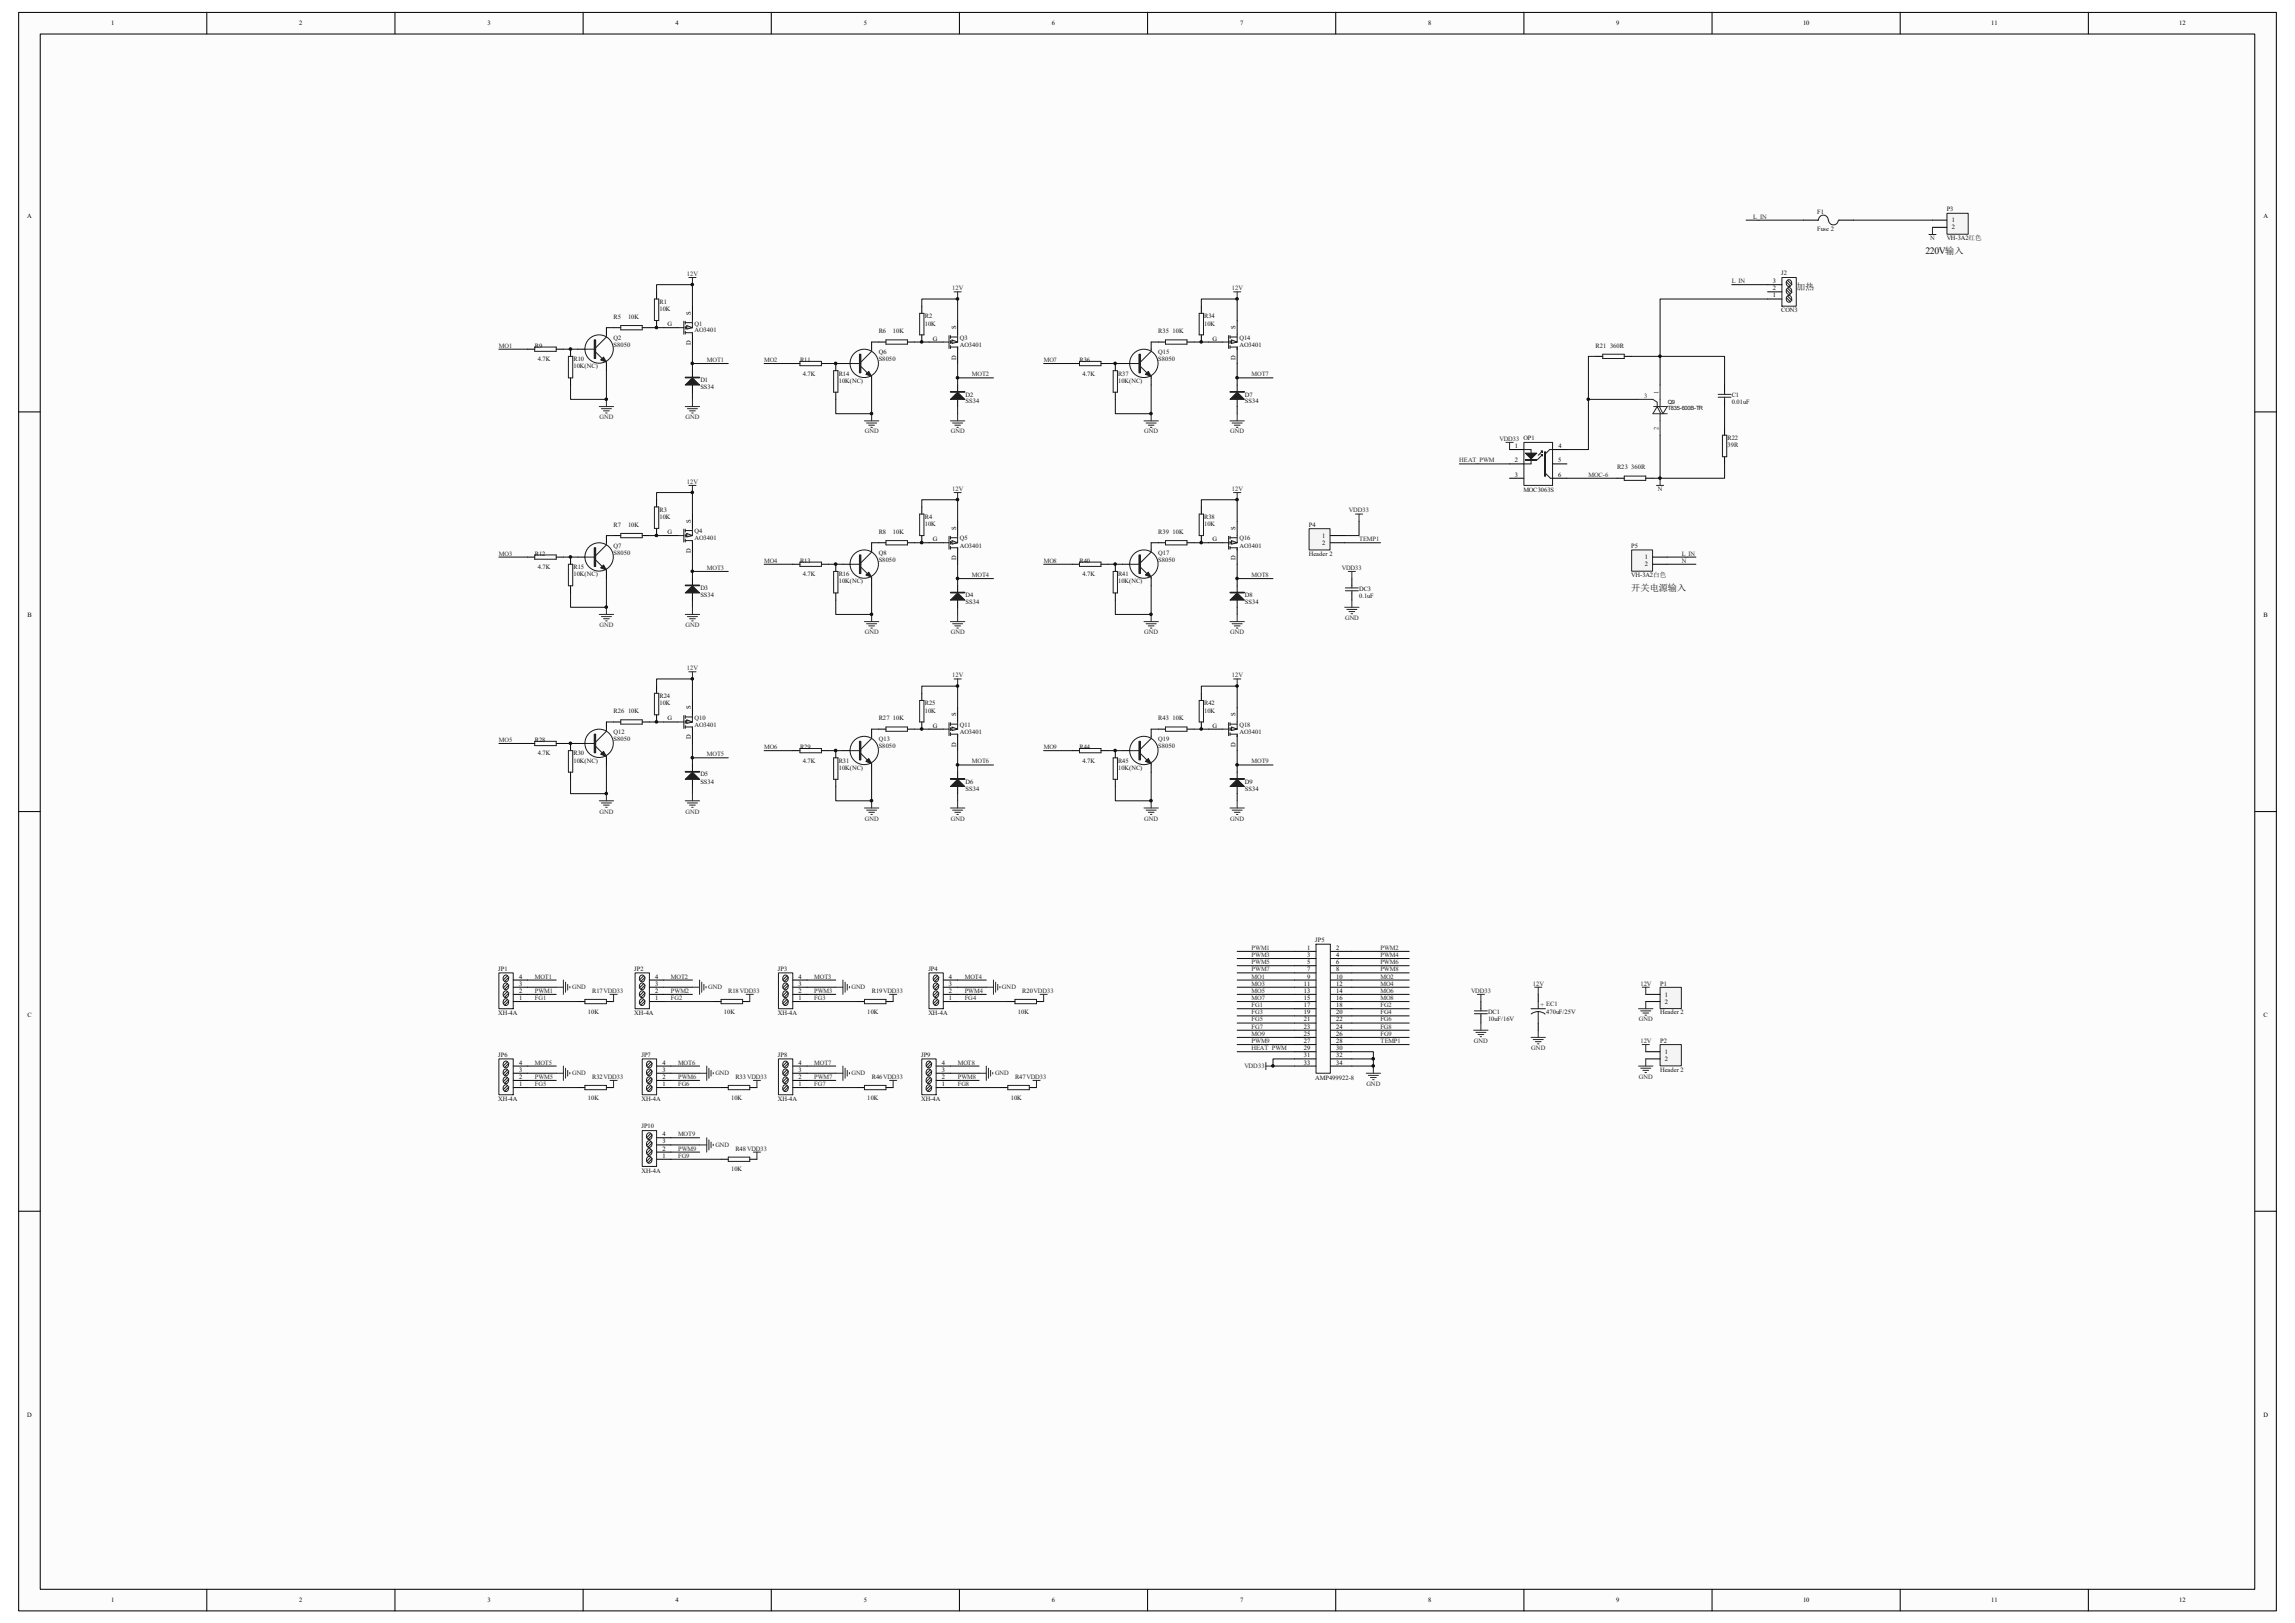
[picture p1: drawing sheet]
<svg xmlns="http://www.w3.org/2000/svg" width="297mm" height="210mm" viewBox="0 0 297 210" stroke-linecap="round" stroke-linejoin="round" font-family="sans-serif">
<defs><g id="words">
<text font-size="1.3" fill="#0e0e0e" x="249.2" y="32.8">220V输入</text>
<g font-size="1.2" fill="#0e0e0e">
<text x="232.5" y="37.5">加热</text>
<text x="211.1" y="76.4">开关电源输入</text>
</g>
<g font-size=".8">
<text x="14.4" y="3.2">1</text>
<text x="38.7" y="3.2">2</text>
<text x="63.1" y="3.2">3</text>
<text x="87.4" y="3.2">4</text>
<text x="111.8" y="3.2">5</text>
<text x="136.1" y="3.2">6</text>
<text x="160.5" y="3.2">7</text>
<text x="184.8" y="3.2">8</text>
<text x="209.2" y="3.2">9</text>
<text x="233.3" y="3.2">10</text>
<text x="257.7" y="3.2">11</text>
<text x="282" y="3.2">12</text>
<text x="3.5" y="28.2">A</text>
<text x="252.6" y="28.7">1</text>
<text x="252.6" y="29.7">2</text>
<text x="292.9" y="28.2">A</text>
<text x="89.4" y="40.7" transform="rotate(-90 89.4 40.7)">S</text>
<text x="229.4" y="38.5">1</text>
<text x="229.4" y="37.5">2</text>
<text x="229.4" y="36.6">3</text>
<text x="86.4" y="42.2">G</text>
<text x="89.4" y="44.7" transform="rotate(-90 89.4 44.7)">D</text>
<text x="120.7" y="44.1">G</text>
<text x="123.7" y="46.5" transform="rotate(-90 123.7 46.5)">D</text>
<text x="123.7" y="42.6" transform="rotate(-90 123.7 42.6)">S</text>
<text x="156.9" y="44.1">G</text>
<text x="159.9" y="46.5" transform="rotate(-90 159.9 46.5)">D</text>
<text x="159.9" y="42.6" transform="rotate(-90 159.9 42.6)">S</text>
<text x="196" y="58">1</text>
<text x="196" y="59.8">2</text>
<text x="201.6" y="59.8">5</text>
<text x="201.7" y="58">4</text>
<text x="196" y="61.7">3</text>
<text x="201.6" y="61.7">6</text>
<text x="86.4" y="69.1">G</text>
<text x="89.4" y="71.6" transform="rotate(-90 89.4 71.6)">D</text>
<text x="89.4" y="67.6" transform="rotate(-90 89.4 67.6)">S</text>
<text x="120.7" y="70">G</text>
<text x="123.7" y="68.6" transform="rotate(-90 123.7 68.6)">S</text>
<text x="156.9" y="70">G</text>
<text x="159.9" y="68.6" transform="rotate(-90 159.9 68.6)">S</text>
<text x="171.1" y="69.6">1</text>
<text x="171.1" y="70.5">2</text>
<text x="123.7" y="72.5" transform="rotate(-90 123.7 72.5)">D</text>
<text x="159.9" y="72.5" transform="rotate(-90 159.9 72.5)">D</text>
<text x="212.9" y="72.3">1</text>
<text x="212.9" y="73.3">2</text>
<text x="3.6" y="79.9">B</text>
<text x="292.9" y="79.9">B</text>
<text x="86.4" y="93.2">G</text>
<text x="89.4" y="95.7" transform="rotate(-90 89.4 95.7)">D</text>
<text x="89.4" y="91.7" transform="rotate(-90 89.4 91.7)">S</text>
<text x="120.7" y="94.1">G</text>
<text x="123.7" y="92.7" transform="rotate(-90 123.7 92.7)">S</text>
<text x="156.9" y="94.1">G</text>
<text x="159.9" y="92.7" transform="rotate(-90 159.9 92.7)">S</text>
<text x="123.7" y="96.6" transform="rotate(-90 123.7 96.6)">D</text>
<text x="159.9" y="96.6" transform="rotate(-90 159.9 96.6)">D</text>
<text x="169.2" y="122.9">1</text>
<text x="169.2" y="123.8">3</text>
<text x="169.2" y="124.8">5</text>
<text x="169.2" y="125.7">7</text>
<text x="172.9" y="122.9">2</text>
<text x="172.9" y="123.8">4</text>
<text x="172.9" y="124.8">6</text>
<text x="172.9" y="125.7">8</text>
<text x="3.6" y="131.6">C</text>
<text x="67.2" y="129.4">1</text>
<text x="67.2" y="128.5">2</text>
<text x="67.2" y="127.6">3</text>
<text x="67.2" y="126.6">4</text>
<text x="84.8" y="129.4">1</text>
<text x="84.8" y="128.5">2</text>
<text x="84.8" y="127.6">3</text>
<text x="84.8" y="126.6">4</text>
<text x="103.3" y="129.4">1</text>
<text x="103.3" y="128.5">2</text>
<text x="103.3" y="127.6">3</text>
<text x="103.3" y="126.6">4</text>
<text x="122.8" y="129.4">1</text>
<text x="122.8" y="128.5">2</text>
<text x="122.8" y="127.6">3</text>
<text x="122.8" y="126.6">4</text>
<text x="168.7" y="127.6">11</text>
<text x="168.7" y="128.5">13</text>
<text x="168.7" y="129.4">15</text>
<text x="168.7" y="130.3">17</text>
<text x="168.7" y="131.2">19</text>
<text x="169.2" y="126.6">9</text>
<text x="172.9" y="126.6">10</text>
<text x="172.9" y="127.6">12</text>
<text x="172.9" y="128.5">14</text>
<text x="172.9" y="129.4">16</text>
<text x="172.9" y="130.3">18</text>
<text x="172.9" y="131.2">20</text>
<text x="215.5" y="128.9">1</text>
<text x="215.5" y="129.9">2</text>
<text x="292.9" y="131.6">C</text>
<text x="67.2" y="137.8">4</text>
<text x="85.7" y="137.8">4</text>
<text x="103.3" y="137.8">4</text>
<text x="121.9" y="137.8">4</text>
<text x="168.7" y="132.2">21</text>
<text x="168.7" y="133.1">23</text>
<text x="168.7" y="134">25</text>
<text x="168.7" y="135">27</text>
<text x="168.7" y="135.9">29</text>
<text x="168.7" y="136.8">31</text>
<text x="168.7" y="137.8">33</text>
<text x="172.9" y="132.2">22</text>
<text x="172.9" y="133.1">24</text>
<text x="172.9" y="134">26</text>
<text x="172.9" y="135">28</text>
<text x="172.9" y="135.9">30</text>
<text x="172.9" y="136.8">32</text>
<text x="172.9" y="137.8">34</text>
<text x="215.5" y="136.4">1</text>
<text x="215.5" y="137.3">2</text>
<text x="67.2" y="140.5">1</text>
<text x="67.2" y="139.6">2</text>
<text x="67.2" y="138.7">3</text>
<text x="85.7" y="140.5">1</text>
<text x="85.7" y="139.6">2</text>
<text x="85.7" y="138.7">3</text>
<text x="103.3" y="140.5">1</text>
<text x="103.3" y="139.6">2</text>
<text x="103.3" y="138.7">3</text>
<text x="121.9" y="140.5">1</text>
<text x="121.9" y="139.6">2</text>
<text x="121.9" y="138.7">3</text>
<text x="85.7" y="149.8">1</text>
<text x="85.7" y="148.9">2</text>
<text x="85.7" y="148">3</text>
<text x="85.7" y="147">4</text>
<text x="3.5" y="183.3">D</text>
<text x="292.9" y="183.3">D</text>
<text x="14.4" y="207.3">1</text>
<text x="38.7" y="207.3">2</text>
<text x="63.1" y="207.3">3</text>
<text x="87.4" y="207.3">4</text>
<text x="111.8" y="207.3">5</text>
<text x="136.1" y="207.3">6</text>
<text x="160.5" y="207.3">7</text>
<text x="184.8" y="207.3">8</text>
<text x="209.2" y="207.3">9</text>
<text x="233.3" y="207.3">10</text>
<text x="257.7" y="207.3">11</text>
<text x="282" y="207.3">12</text>
</g>
<g font-size=".8" fill="#262626">
<text x="226.9" y="28.3">L_IN</text>
<text x="88.9" y="35.7">12V</text>
<text x="249.8" y="31.1">N</text>
<text x="123.2" y="37.5">12V</text>
<text x="159.4" y="37.5">12V</text>
<text x="224.1" y="36.6">L_IN</text>
<text x="64.6" y="45">MO1</text>
<text x="91.5" y="46.8">MOT1</text>
<text x="98.9" y="46.8">MO2</text>
<text x="135.1" y="46.8">MO7</text>
<text x="125.8" y="48.7">MOT2</text>
<text x="162" y="48.7">MOT7</text>
<text x="77.6" y="54.3">GND</text>
<text x="88.7" y="54.3">GND</text>
<text x="111.9" y="56.1">GND</text>
<text x="123.1" y="56.1">GND</text>
<text x="148.1" y="56.1">GND</text>
<text x="159.2" y="56.1">GND</text>
<text x="188.8" y="59.8">HEAT_PWM</text>
<text x="194.1" y="57">VDD33 OP1</text>
<text x="88.9" y="62.6">12V</text>
<text x="123.2" y="63.5">12V</text>
<text x="159.4" y="63.5">12V</text>
<text x="205.6" y="61.7">MOC-6</text>
<text x="214.5" y="63.5">N</text>
<text x="64.6" y="71.9">MO3</text>
<text x="174.6" y="66.3">VDD33</text>
<text x="175.9" y="70">TEMP1</text>
<text x="217.6" y="71.9">L_IN</text>
<text x="91.5" y="73.7">MOT3</text>
<text x="98.9" y="72.8">MO4</text>
<text x="125.8" y="74.7">MOT4</text>
<text x="135.1" y="72.8">MO8</text>
<text x="162" y="74.7">MOT8</text>
<text x="173.7" y="73.7">VDD33</text>
<text x="217.6" y="72.8">N</text>
<text x="77.6" y="81.2">GND</text>
<text x="88.7" y="81.2">GND</text>
<text x="111.9" y="82.1">GND</text>
<text x="123.1" y="82.1">GND</text>
<text x="148.1" y="82.1">GND</text>
<text x="159.2" y="82.1">GND</text>
<text x="174.1" y="80.2">GND</text>
<text x="88.9" y="86.7">12V</text>
<text x="123.2" y="87.6">12V</text>
<text x="159.4" y="87.6">12V</text>
<text x="64.6" y="96">MO5</text>
<text x="91.5" y="97.9">MOT5</text>
<text x="98.9" y="96.9">MO6</text>
<text x="125.8" y="98.8">MOT6</text>
<text x="135.1" y="96.9">MO9</text>
<text x="162" y="98.8">MOT9</text>
<text x="77.6" y="105.3">GND</text>
<text x="88.7" y="105.3">GND</text>
<text x="111.9" y="106.2">GND</text>
<text x="123.1" y="106.2">GND</text>
<text x="148.1" y="106.2">GND</text>
<text x="159.2" y="106.2">GND</text>
<text x="162" y="122.9">PWM1</text>
<text x="162" y="123.8">PWM3</text>
<text x="162" y="124.8">PWM5</text>
<text x="162" y="125.7">PWM7</text>
<text x="178.6" y="122.9">PWM2</text>
<text x="178.6" y="123.8">PWM4</text>
<text x="178.6" y="124.8">PWM6</text>
<text x="178.6" y="125.7">PWM8</text>
<text x="69.2" y="126.6">MOT1</text>
<text x="69.2" y="128.5">PWM1</text>
<text x="69.2" y="129.4">FG1</text>
<text x="74" y="128">GND</text>
<text x="86.8" y="126.6">MOT2</text>
<text x="86.8" y="128.5">PWM2</text>
<text x="86.8" y="129.4">FG2</text>
<text x="91.7" y="128">GND</text>
<text x="105.4" y="126.6">MOT3</text>
<text x="105.4" y="128.5">PWM3</text>
<text x="105.4" y="129.4">FG3</text>
<text x="110.2" y="128">GND</text>
<text x="124.9" y="126.6">MOT4</text>
<text x="124.9" y="128.5">PWM4</text>
<text x="124.9" y="129.4">FG4</text>
<text x="129.7" y="128">GND</text>
<text x="162" y="126.6">MO1</text>
<text x="162" y="130.3">FG1</text>
<text x="162" y="127.6">MO3</text>
<text x="162" y="131.2">FG3</text>
<text x="162" y="128.5">MO5</text>
<text x="162" y="129.4">MO7</text>
<text x="178.6" y="128.5">MO6</text>
<text x="178.6" y="129.4">MO8</text>
<text x="178.6" y="126.6">MO2</text>
<text x="178.6" y="130.3">FG2</text>
<text x="178.6" y="127.6">MO4</text>
<text x="178.6" y="131.2">FG4</text>
<text x="190.4" y="128.5">VDD33</text>
<text x="198.4" y="127.6">12V</text>
<text x="212.3" y="127.6">12V</text>
<text x="69.2" y="137.8">MOT5</text>
<text x="87.8" y="137.8">MOT6</text>
<text x="105.4" y="137.8">MOT7</text>
<text x="124" y="137.8">MOT8</text>
<text x="162" y="135.9">HEAT_PWM</text>
<text x="162" y="132.2">FG5</text>
<text x="162" y="134">MO9</text>
<text x="162" y="135">PWM9</text>
<text x="162" y="133.1">FG7</text>
<text x="178.6" y="135">TEMP1</text>
<text x="178.6" y="134">FG9</text>
<text x="178.6" y="132.2">FG6</text>
<text x="178.6" y="133.1">FG8</text>
<text x="190.8" y="135">GND</text>
<text x="198.2" y="135.9">GND</text>
<text x="212.1" y="132.2">GND</text>
<text x="212.3" y="135">12V</text>
<text x="69.2" y="139.6">PWM5</text>
<text x="69.2" y="140.5">FG5</text>
<text x="74" y="139.1">GND</text>
<text x="87.8" y="139.6">PWM6</text>
<text x="87.8" y="140.5">FG6</text>
<text x="92.6" y="139.1">GND</text>
<text x="105.4" y="139.6">PWM7</text>
<text x="105.4" y="140.5">FG7</text>
<text x="110.2" y="139.1">GND</text>
<text x="124" y="139.6">PWM8</text>
<text x="124" y="140.5">FG8</text>
<text x="128.8" y="139.1">GND</text>
<text x="161.1" y="138.2">VDD33</text>
<text x="176.8" y="140.5">GND</text>
<text x="212.1" y="139.6">GND</text>
<text x="87.8" y="147">MOT9</text>
<text x="87.8" y="148.9">PWM9</text>
<text x="87.8" y="149.8">FG9</text>
<text x="92.6" y="148.4">GND</text>
</g>
<g font-size=".8" fill="#0e0e0e">
<text x="235.2" y="27.6">F1</text>
<text x="235.2" y="29.8">Fuse 2</text>
<text x="252" y="27.3">P3</text>
<text x="230.5" y="35.6">J2</text>
<text x="252" y="31.1">VH-3A2红色</text>
<text x="79.4" y="41.3">R5</text>
<text x="81.3" y="41.3">10K</text>
<text x="85.3" y="39.3">R1</text>
<text x="85.3" y="40.3">10K</text>
<text x="119.7" y="41.2">R2</text>
<text x="155.8" y="41.2">R34</text>
<text x="230.5" y="40.4">CON3</text>
<text x="69.2" y="45">R9</text>
<text x="69.6" y="46.7">4.7K</text>
<text x="74.2" y="46.7">R10</text>
<text x="74.2" y="47.7">10K(NC)</text>
<text x="79.4" y="43.9">Q2</text>
<text x="79.4" y="44.9">S8050</text>
<text x="89.9" y="42.1">Q1</text>
<text x="89.9" y="43">AO3401</text>
<text x="103.5" y="46.8">R11</text>
<text x="113.7" y="45.8">Q6</text>
<text x="113.7" y="46.7">S8050</text>
<text x="113.7" y="43.1">R6</text>
<text x="115.6" y="43.1">10K</text>
<text x="119.7" y="42.1">10K</text>
<text x="124.2" y="43.9">Q3</text>
<text x="124.2" y="44.9">AO3401</text>
<text x="139.7" y="46.8">R36</text>
<text x="149.9" y="45.8">Q15</text>
<text x="149.9" y="46.7">S8050</text>
<text x="149.9" y="43.1">R35 10K</text>
<text x="155.8" y="42.1">10K</text>
<text x="160.4" y="43.9">Q14</text>
<text x="160.4" y="44.9">AO3401</text>
<text x="206.5" y="45">R21 360R</text>
<text x="90.6" y="49.4">D1</text>
<text x="90.6" y="50.4">SS34</text>
<text x="103.9" y="48.6">4.7K</text>
<text x="108.5" y="48.6">R14</text>
<text x="108.5" y="49.5">10K(NC)</text>
<text x="125" y="51.3">D2</text>
<text x="125" y="52.2">SS34</text>
<text x="140.1" y="48.6">4.7K</text>
<text x="144.7" y="48.6">R37</text>
<text x="144.7" y="49.5">10K(NC)</text>
<text x="161.1" y="51.3">D7</text>
<text x="161.1" y="52.2">SS34</text>
<text x="224.1" y="51.4">C1</text>
<text x="224.1" y="52.3">0.01uF</text>
<text x="223.6" y="56.9">R22</text>
<text x="223.6" y="57.9">39R</text>
<text x="197.1" y="63.6">MOC3063S</text>
<text x="209.3" y="60.7">R23 360R</text>
<text x="69.2" y="71.9">R12</text>
<text x="79.4" y="70.9">Q7</text>
<text x="79.4" y="71.8">S8050</text>
<text x="79.4" y="68.2">R7</text>
<text x="81.3" y="68.2">10K</text>
<text x="85.3" y="66.2">R3</text>
<text x="85.3" y="67.1">10K</text>
<text x="89.9" y="69">Q4</text>
<text x="89.9" y="69.9">AO3401</text>
<text x="113.7" y="71.8">Q8</text>
<text x="113.7" y="69.1">R8</text>
<text x="115.6" y="69.1">10K</text>
<text x="119.7" y="67.1">R4</text>
<text x="119.7" y="68.1">10K</text>
<text x="124.2" y="69.9">Q5</text>
<text x="124.2" y="70.9">AO3401</text>
<text x="149.9" y="71.8">Q17</text>
<text x="149.9" y="69.1">R39 10K</text>
<text x="155.8" y="67.1">R38</text>
<text x="155.8" y="68.1">10K</text>
<text x="160.4" y="69.9">Q16</text>
<text x="160.4" y="70.9">AO3401</text>
<text x="169.4" y="68.2">P4</text>
<text x="169.4" y="71.9">Header 2</text>
<text x="211.1" y="71">P5</text>
<text x="69.6" y="73.7">4.7K</text>
<text x="74.2" y="73.7">R15</text>
<text x="74.2" y="74.6">10K(NC)</text>
<text x="90.6" y="76.3">D3</text>
<text x="90.6" y="77.3">SS34</text>
<text x="103.5" y="72.8">R13</text>
<text x="103.9" y="74.6">4.7K</text>
<text x="108.5" y="74.6">R16</text>
<text x="108.5" y="75.5">10K(NC)</text>
<text x="113.7" y="72.7">S8050</text>
<text x="125" y="77.3">D4</text>
<text x="139.7" y="72.8">R40</text>
<text x="140.1" y="74.6">4.7K</text>
<text x="144.7" y="74.6">R41</text>
<text x="144.7" y="75.5">10K(NC)</text>
<text x="149.9" y="72.7">S8050</text>
<text x="161.1" y="77.3">D8</text>
<text x="175.9" y="76.4">DC3</text>
<text x="175.9" y="77.3">0.1uF</text>
<text x="211.1" y="74.7">VH-3A2白色</text>
<text x="125" y="78.2">SS34</text>
<text x="161.1" y="78.2">SS34</text>
<text x="79.4" y="95">Q12</text>
<text x="79.4" y="95.9">S8050</text>
<text x="79.4" y="92.3">R26 10K</text>
<text x="85.3" y="90.3">R24</text>
<text x="85.3" y="91.3">10K</text>
<text x="89.9" y="93.1">Q10</text>
<text x="89.9" y="94.1">AO3401</text>
<text x="113.7" y="95.9">Q13</text>
<text x="113.7" y="93.2">R27 10K</text>
<text x="119.7" y="91.3">R25</text>
<text x="119.7" y="92.2">10K</text>
<text x="124.2" y="94.1">Q11</text>
<text x="124.2" y="95">AO3401</text>
<text x="149.9" y="95.9">Q19</text>
<text x="149.9" y="93.2">R43 10K</text>
<text x="155.8" y="91.3">R42</text>
<text x="155.8" y="92.2">10K</text>
<text x="160.4" y="94.1">Q18</text>
<text x="160.4" y="95">AO3401</text>
<text x="69.2" y="96">R28</text>
<text x="69.6" y="97.7">4.7K</text>
<text x="74.2" y="97.7">R30</text>
<text x="74.2" y="98.7">10K(NC)</text>
<text x="90.6" y="100.5">D5</text>
<text x="90.6" y="101.4">SS34</text>
<text x="103.5" y="96.9">R29</text>
<text x="103.9" y="98.7">4.7K</text>
<text x="108.5" y="98.7">R31</text>
<text x="108.5" y="99.6">10K(NC)</text>
<text x="113.7" y="96.8">S8050</text>
<text x="125" y="101.4">D6</text>
<text x="139.7" y="96.9">R44</text>
<text x="140.1" y="98.7">4.7K</text>
<text x="144.7" y="98.7">R45</text>
<text x="144.7" y="99.6">10K(NC)</text>
<text x="149.9" y="96.8">S8050</text>
<text x="161.1" y="101.4">D9</text>
<text x="125" y="102.3">SS34</text>
<text x="161.1" y="102.3">SS34</text>
<text x="64.5" y="125.6">JP1</text>
<text x="82.1" y="125.6">JP2</text>
<text x="100.7" y="125.6">JP3</text>
<text x="120.1" y="125.6">JP4</text>
<text x="170.2" y="121.9">JP5</text>
<text x="64.5" y="131.4">XH-4A</text>
<text x="76.1" y="131.1">10K</text>
<text x="76.6" y="128.5">R17VDD33</text>
<text x="82.1" y="131.4">XH-4A</text>
<text x="93.7" y="131.1">10K</text>
<text x="94.2" y="128.5">R18VDD33</text>
<text x="100.7" y="131.4">XH-4A</text>
<text x="112.2" y="131.1">10K</text>
<text x="112.8" y="128.5">R19VDD33</text>
<text x="120.1" y="131.4">XH-4A</text>
<text x="131.7" y="131.1">10K</text>
<text x="132.3" y="128.5">R20VDD33</text>
<text x="192.6" y="131.1">DC1</text>
<text x="199.3" y="130.3">+ EC1</text>
<text x="200.1" y="131.1">470uF/25V</text>
<text x="214.8" y="127.6">P1</text>
<text x="214.8" y="131.2">Header 2</text>
<text x="64.5" y="136.7">JP6</text>
<text x="83" y="136.7">JP7</text>
<text x="100.7" y="136.7">JP8</text>
<text x="119.2" y="136.7">JP9</text>
<text x="192.6" y="132.1">10uF/16V</text>
<text x="214.8" y="135">P2</text>
<text x="64.5" y="142.5">XH-4A</text>
<text x="76.1" y="142.3">10K</text>
<text x="76.6" y="139.6">R32VDD33</text>
<text x="83" y="142.5">XH-4A</text>
<text x="94.6" y="142.3">10K</text>
<text x="95.2" y="139.6">R33VDD33</text>
<text x="100.7" y="142.5">XH-4A</text>
<text x="112.2" y="142.3">10K</text>
<text x="112.8" y="139.6">R46VDD33</text>
<text x="119.2" y="142.5">XH-4A</text>
<text x="130.8" y="142.3">10K</text>
<text x="131.4" y="139.6">R47VDD33</text>
<text x="170.2" y="139.7">AMP499922-8</text>
<text x="214.8" y="138.7">Header 2</text>
<text x="83" y="146">JP10</text>
<text x="95.2" y="148.9">R48VDD33</text>
<text x="83" y="151.8">XH-4A</text>
<text x="94.6" y="151.6">10K</text>
</g>
<g font-size=".8" fill="#292929">
<text x="212.8" y="51.5">3</text>
<text x="214.6" y="50.9" transform="rotate(-90 214.6 50.9)">1</text>
<text x="214.6" y="55.6" transform="rotate(-90 214.6 55.6)">2</text>
</g>
<g font-size=".7" fill="#0e0e0e">
<text x="215.9" y="52.2">Q9</text>
<text x="215.9" y="53.1">T835-600B-TR</text>
</g>
</g></defs>
<path d="M2.5 1.7h292.1v206.7h-292.1z" fill="#fcfcfc"/>
<path d="M2.4 1.6h292.2v206.8h-292.2z" fill="none" stroke="#000" stroke-width=".13"/>
<path d="M5.2 4.4h286.6v201.3h-286.6z" fill="#fcfcfc"/>
<g fill="none" stroke="#000" stroke-width=".13">
<path d="M5.2 4.4h286.6v201.3h-286.6zM26.8 1.6v2.8M51.1 1.6v2.8M75.5 1.6v2.8M99.8 1.6v2.8M124.2 1.6v2.8M148.5 1.6v2.8M172.9 1.6v2.8M197.2 1.6v2.8M221.6 1.6v2.8M245.9 1.6v2.8M270.3 1.6v2.8"/>
<path d="M85 37.8v.9M89.6 39.6v1.9M2.4 53.3h2.8M68.3 45.2h.9M72 45.2h.9M73.8 45.2v.9M73.8 48.9v.9M74.8 45.2h.9M78.5 42.4v.9M78.5 47v1M85 41.5v.9M85.9 42.4h1.9"/>
<path d="M89.6 43.3v1.9M89.6 48v.9M89.6 49.8v1M291.8 53.3h2.8M2.4 105h2.8M291.8 105h2.8M2.4 156.7h2.8M291.8 156.7h2.8M26.8 205.7v2.7M51.1 205.7v2.7M75.5 205.7v2.7M99.8 205.7v2.7"/>
<path d="M124.2 205.7v2.7M148.5 205.7v2.7M172.9 205.7v2.7M197.2 205.7v2.7M221.6 205.7v2.7M245.9 205.7v2.7M270.3 205.7v2.7"/>
</g>
<path d="M89.1 35.9h1M89.6 35.9v.9" fill="none" stroke="#262626" stroke-width=".13"/>
<g fill="none" stroke="#1c1c1c" stroke-width=".13">
<path d="M84.7 38.7h.6v2.8h-.6zM69.2 44.9h2.8v.6h-2.8zM73.6 46.1h.5v2.8h-.5zM75.7 45.2h1.4M77.1 45.6l.8 .8M78.5 43.3v.3l-1.4 1.4M78.5 46.9v.1M87.8 42.4h.7M88.5 41.6v1.6M88.7 43.1h.9v.2M88.7 41.8h.9M88.7 41.6v.3"/>
<path d="M88.7 42.2v.4M88.7 42.9v.3M89.6 41.5v.9h-.9"/>
<circle cx="77.5" cy="45.2" r="1.83"/>
</g>
<g fill="#1c1c1c" stroke="#1c1c1c" stroke-width=".13">
<path d="M77.7 46.6l.4-.4 .4 .7z"/>
<path d="M88.7 49.8l.9-.9 .9 .9z"/>
<path d="M76.9 44h.2v2.4h-.2z" fill-rule="evenodd"/>
<path d="M88.7 48.8h1.8v.1h-1.8z" fill-rule="evenodd"/>
</g>
<path d="M64.6 45.2h3.7M72.9 45.2h1.9" fill="none" stroke="#0e0e0e" stroke-width=".13"/>
<path d="M88.9 42.1l.7 .3-.7 .2z" fill="#c0c0c0" stroke="#1c1c1c" stroke-width=".13"/>
<g fill="none" stroke="#000" stroke-width=".13">
<path d="M119.3 39.6v.9M79.4 42.4h.9M83.1 42.4h.9M102.6 47h.9M106.3 47h.9M108.2 47v1M108.2 50.8v.9M109.1 47h.9M112.8 44.3v.9M112.8 48.9v.9M119.3 43.3v1M120.2 44.3h1.9"/>
<path d="M123.9 41.5v1.8M123.9 45.2v1.8M123.9 49.8v1M123.9 51.7v.9"/>
</g>
<g fill="none" stroke="#1c1c1c" stroke-width=".13">
<path d="M80.3 42.1h2.8v.6h-2.8zM103.5 46.8h2.8v.5h-2.8zM107.9 48h.5v2.8h-.5zM110 47h1.4M111.4 47.4l.8 .8M112.8 45.2v.3l-1.4 1.4M112.8 48.7v.2M119 40.5h.6v2.8h-.6zM122.1 44.3h.7M122.8 43.4v1.7M123 44.9h.9v.3M123 43.6h.9"/>
<path d="M123 43.4v.4M123 44.1v.3M123 44.7v.4M123.9 43.3v1h-.9"/>
<circle cx="111.8" cy="47" r="1.83"/>
</g>
<path d="M85 37.8v-1h4.6v2.8M78.5 48v3.7h-4.7v-1.9M78.5 42.4h.9M84 42.4h1.9M89.6 45.2v1.8h4.6M89.6 47v1M89.6 50.8v.9M98.9 47h3.7M107.2 47h1.9" fill="none" stroke="#0e0e0e" stroke-width=".13"/>
<path d="M123.5 37.8h.9M123.9 37.8v.9" fill="none" stroke="#262626" stroke-width=".13"/>
<g fill="#1c1c1c" stroke="#1c1c1c" stroke-width=".13">
<path d="M112.4 48.1l.4 .6-.7-.3z"/>
<path d="M123 51.7l.9-.9 1 .9z"/>
<path d="M111.2 45.8h.2v2.4h-.2z" fill-rule="evenodd"/>
<path d="M123 50.7h1.9v.1h-1.9z" fill-rule="evenodd"/>
</g>
<path d="M123.2 44l.7 .3-.7 .1z" fill="#c0c0c0" stroke="#1c1c1c" stroke-width=".13"/>
<g fill="none" stroke="#000" stroke-width=".13">
<path d="M113.7 44.3h1M117.4 44.3h1M68.3 72.1h.9M72 72.1h.9M73.8 72.1v.9M73.8 75.8v.9M74.8 72.1h.9M78.5 69.3v.9M78.5 73.9v1M85 64.7v.9M85 68.4v.9M85.9 69.3h1.9"/>
<path d="M89.6 66.5v1.9M89.6 70.2v1.9M89.6 74.9v.9M89.6 76.7v1"/>
</g>
<g fill="none" stroke="#1c1c1c" stroke-width=".13">
<path d="M114.7 44h2.7v.5h-2.7zM69.2 71.8h2.8v.6h-2.8zM73.6 73h.5v2.8h-.5zM75.7 72.1h1.4M77.1 72.5l.8 .8M78.5 70.2v.3l-1.4 1.4M78.5 73.8v.1M84.7 65.6h.6v2.8h-.6zM87.8 69.3h.7M88.5 68.5v1.6M88.7 70h.9v.2M88.7 68.7h.9"/>
<path d="M88.7 68.5v.3M88.7 69.1v.4M88.7 69.8v.3M89.6 68.4v.9h-.9"/>
<circle cx="77.5" cy="72.1" r="1.83"/>
</g>
<path d="M119.3 39.6v-.9h4.6v2.8M112.8 49.8v3.7h-4.6v-1.8M112.8 44.3h.9M118.4 44.3h1.8M123.9 47v1.9h4.7M123.9 48.9v.9M123.9 52.6v.9M64.6 72.1h3.7M72.9 72.1h1.9" fill="none" stroke="#0e0e0e" stroke-width=".13"/>
<path d="M89.1 62.8h1M89.6 62.8v.9" fill="none" stroke="#262626" stroke-width=".13"/>
<g fill="#1c1c1c" stroke="#1c1c1c" stroke-width=".13">
<path d="M78.1 73.1l.4 .7-.8-.3z"/>
<path d="M88.7 76.7l.9-.9 .9 .9z"/>
<path d="M76.9 70.9h.2v2.4h-.2z" fill-rule="evenodd"/>
<path d="M88.7 75.7h1.8v.1h-1.8z" fill-rule="evenodd"/>
</g>
<path d="M88.9 69l.7 .3-.7 .2z" fill="#c0c0c0" stroke="#1c1c1c" stroke-width=".13"/>
<g fill="none" stroke="#000" stroke-width=".13">
<path d="M79.4 69.3h.9M83.1 69.3h.9M102.6 73h.9M106.3 73h.9M108.2 73v.9M108.2 76.7v1M109.1 73h.9M112.8 70.2v1M112.8 74.9v.9M119.3 65.6v.9M119.3 69.3v.9M120.2 70.2h1.9"/>
<path d="M123.9 67.5v1.8M123.9 71.2v1.8M123.9 75.8v.9M123.9 77.7v.9"/>
</g>
<g fill="none" stroke="#1c1c1c" stroke-width=".13">
<path d="M80.3 69h2.8v.6h-2.8zM103.5 72.7h2.8v.6h-2.8zM107.9 73.9h.5v2.8h-.5zM110 73h1.4M111.4 73.4l.8 .8M112.8 71.2v.2l-1.4 1.4M112.8 74.7v.2M119 66.5h.6v2.8h-.6zM122.1 70.2h.7M122.8 69.4v1.7M123 69.6h.9M123 70.9h.9v.3"/>
<path d="M123 69.4v.4M123 70v.4M123 70.7v.4M123.9 69.3v.9h-.9"/>
<circle cx="111.8" cy="73" r="1.83"/>
</g>
<path d="M78.5 74.9v3.7h-4.7v-1.9M78.5 69.3h.9M84 69.3h1.9M85 64.7v-1h4.6v2.8M89.6 72.1v1.8h4.6M89.6 73.9v1M89.6 77.7v.9M98.9 73h3.7M107.2 73h1.9" fill="none" stroke="#0e0e0e" stroke-width=".13"/>
<path d="M123.5 63.7h.9M123.9 63.7v1" fill="none" stroke="#262626" stroke-width=".13"/>
<g fill="#1c1c1c" stroke="#1c1c1c" stroke-width=".13">
<path d="M112.1 74.4l.3-.4 .4 .7z"/>
<path d="M123 77.7l.9-1 1 1z"/>
<path d="M111.2 71.8h.2v2.4h-.2z" fill-rule="evenodd"/>
<path d="M123 76.6h1.9v.1h-1.9z" fill-rule="evenodd"/>
</g>
<path d="M123.2 70l.7 .2-.7 .2z" fill="#c0c0c0" stroke="#1c1c1c" stroke-width=".13"/>
<path d="M113.7 70.2h1M117.4 70.2h1M74.8 129.6h.9M78.5 129.6h.9M92.4 129.6h.9M96.1 129.6h.9M110.9 129.6h1M114.7 129.6h.9M130.4 129.6h1M134.1 129.6h1" fill="none" stroke="#000" stroke-width=".13"/>
<path d="M114.7 70h2.7v.5h-2.7zM75.7 129.3h2.8v.6h-2.8zM93.3 129.3h2.8v.6h-2.8zM111.9 129.3h2.8v.6h-2.8zM131.4 129.3h2.7v.6h-2.7z" fill="none" stroke="#1c1c1c" stroke-width=".13"/>
<g fill="none" stroke="#0e0e0e" stroke-width=".13">
<path d="M112.8 75.8v3.7h-4.6v-1.8M112.8 70.2h.9M118.4 70.2h1.8M119.3 65.6v-.9h4.6v2.8M123.9 73v1.9h4.7M123.9 74.9v.9M123.9 78.6v.9M68.3 126.8h3.7M68.3 127.7h3.7M68.3 128.7h3.7M68.3 129.6h6.5M85.9 126.8h3.7"/>
<path d="M85.9 127.7h3.7M85.9 128.7h3.7M85.9 129.6h6.5M104.5 126.8h3.7M104.5 127.7h3.7M104.5 128.7h3.7M104.5 129.6h6.4M123.9 126.8h3.7M123.9 127.7h3.7M123.9 128.7h3.7M123.9 129.6h6.5"/>
</g>
<g fill="none" stroke="#262626" stroke-width=".13">
<path d="M77.6 52.6h1.8M77.8 52.9h1.3M78.1 53.2h.8M78.4 53.4h.2M78.5 51.7v.9M88.7 52.6h1.8M89 52.9h1.3M89.2 53.2h.8M89.5 53.4h.2M89.6 51.7v.9M111.9 54.5h1.8M112.2 54.7h1.3"/>
<path d="M112.4 55h.8M112.7 55.3h.2M112.8 53.5v1M123 54.5h1.9M123.3 54.7h1.3M123.6 55h.7M123.8 55.3h.2M123.9 53.5v1M77.6 79.5h1.8M77.8 79.8h1.3M78.5 78.6v.9M88.7 79.5h1.8"/>
<path d="M89 79.8h1.3M89.6 78.6v.9M112.8 79.5v.9M123.9 79.5v.9M78.1 80.1h.8M78.4 80.3h.2M89.2 80.1h.8M89.5 80.3h.2M111.9 80.4h1.8M112.2 80.7h1.3M112.4 81h.8M112.7 81.3h.2"/>
<path d="M123 80.4h1.9M123.3 80.7h1.3M123.6 81h.7M123.8 81.3h.2M72 127.7h.9M72.9 126.8v1.9M73.2 127.1v1.3M73.5 127.4v.7M73.7 127.7v.1M78.9 128.7h1M79.4 128.7v.9M89.6 127.7h.9"/>
<path d="M90.5 126.8v1.9M90.8 127.1v1.3M91.1 127.4v.7M91.4 127.7v.1M96.6 128.7h.9M97 128.7v.9M108.2 127.7h.9M109.1 126.8v1.9M109.4 127.1v1.3M109.6 127.4v.7M109.9 127.7v.1M115.1 128.7h.9"/>
<path d="M115.6 128.7v.9M127.6 127.7h1M128.6 126.8v1.9M128.8 127.1v1.3M129.1 127.4v.7M129.4 127.7v.1M134.6 128.7h.9M135.1 128.7v.9"/>
</g>
<path d="M214.9 127.8h2.7v2.7h-2.7z" fill="#f5f5f5"/>
<path d="M212.1 130.5h1.8M212.3 130.8h1.3M212.5 127.7h.9M212.6 131.1h.8M212.9 131.4h.2M213 127.7v1M213 129.6v.9M214.8 127.8h2.8v2.7h-2.8z" fill="none" stroke="#262626" stroke-width=".13"/>
<path d="M213 128.7h1.8M213 129.6h1.8" fill="none" stroke="#000" stroke-width=".13"/>
<path d="M214.9 135.2h2.7v2.7h-2.7z" fill="#f5f5f5"/>
<g fill="none" stroke="#262626" stroke-width=".13">
<path d="M214.4 62.8h.9M214.8 61.9v.9M190.7 133.3h1.9M191 133.6h1.3M191.2 128.7h.9M191.3 133.9h.7M191.6 134.1h.1M191.7 128.7v.9M191.7 132.4v.9M198.1 134.2h1.9M198.4 134.5h1.3M198.6 127.7h.9"/>
<path d="M198.7 134.8h.7M199 135.1h.2M199.1 127.7v1M199.1 133.3v.9M212.1 137.9h1.8M212.3 138.2h1.3M212.5 135.2h.9M212.6 138.5h.8M212.9 138.8h.2M213 135.2v.9M213 137v.9M214.8 135.2h2.8v2.7h-2.8z"/>
</g>
<g fill="none" stroke="#000" stroke-width=".13">
<path d="M228.8 38.7h1.8M228.8 37.8h1.8M228.8 36.8h1.8M195.4 58.2h1.8M200.9 58.2h1.9M206.5 46.1h.9M210.2 46.1h.9M223.2 49.8v1M223.2 51.7v.9M223.2 55.4v.9M223.2 59.1v.9M195.4 60h1.8"/>
<path d="M195.4 61.9h1.8M200.9 60h1.9M200.9 61.9h1.9M209.3 61.9h.9M213 61.9h.9M191.7 129.6v.9M191.7 131.5v.9M199.1 128.7v.9M199.1 132.4v.9M213 136.1h1.8M213 137h1.8"/>
</g>
<g fill="none" stroke="#1c1c1c" stroke-width=".13">
<path d="M230.6 35.9h1.9v3.7h-1.9zM231.2 38.5l.5 .6M231.2 37.5l.5 .5M231.2 36.5l.5 .5M231.3 38.3a.4 .4 0 0 1 .6 .4 .4 .4 0 0 1-.6 .4 .5 .5 0 0 1 0-.8zM231.3 37.3a.4 .4 0 0 1 .6 .4 .4 .4 0 0 1-.6 .3 .5 .5 0 0 1 0-.7zM231.3 36.3a.4 .4 0 0 1 .6 .3 .4 .4 0 0 1-.6 .4 .5 .5 0 0 1 0-.7zM231.4 38.3l.5 .6M231.4 37.3l.5 .6M231.4 36.3l.5 .5M197.2 57.2h3.7v5.6h-3.7zM197.2 58.2h.9v1.8h-.9"/>
<path d="M199.5 58.9l-.5 .6M199.6 58.4l-.5 .5M200.9 58.2h-.3l-.6 .5M207.4 45.8h2.8v.6h-2.8zM222.4 51h1.6M222.4 51.4h1.6M222.9 56.3h.6v2.8h-.6zM223.2 50.8v.2M223.2 51.4v.3M200 61.2l.6 .7h.3M210.2 61.6h2.8v.6h-2.8zM190.8 131.2h1.7"/>
<path d="M190.8 130.8h1.7M191.7 130.5v.3M191.7 131.2v.3M198.1 130.5h1.9M199.1 130.9l.6 .1 .3 .2M199.1 130.9h-.4l-.5 .3M199.1 129.6v.9M199.1 130.9v1.5"/>
</g>
<g fill="#1c1c1c" stroke="#1c1c1c" stroke-width=".13">
<path d="M197.4 58.6h1.5l-.8 .8z"/>
<path d="M199.4 58.4h.2v.1z"/>
<path d="M199.4 58.8h.2v.2z"/>
<path d="M197.4 59.5h1.5v.1h-1.5z" fill-rule="evenodd"/>
<path d="M199.9 58.5h.1v1.3h-.1z" fill-rule="evenodd"/>
<path d="M199.9 59.4h.1v1.3h-.1z" fill-rule="evenodd"/>
<path d="M199.9 60.3h.1v1.3h-.1z" fill-rule="evenodd"/>
<path d="M199.9 60.3h.1v1.3h-.1z" fill-rule="evenodd"/>
</g>
<path d="M228.8 38.7h-14v7.4M205.6 51.7h6.5M206.5 46.1h-.9v12.1h-2.8M211.1 46.1h12.1v3.7M214.8 56.3v5.6h-.9M223.2 52.6v2.8M202.8 61.9h6.5M223.2 60v1.9h-8.4" fill="none" stroke="#0e0e0e" stroke-width=".13"/>
<path d="M212.1 51.7h1.8l.6 .4v.5M214 52.6h1.8l-.6 .9-.5-.9M214.8 49.8v2.8M214.8 53.5v2.8M214.9 53.5l-.4-.9-.6 .9h1.9" fill="none" stroke="#292929" stroke-width=".13"/>
<path d="M252 27.6h2.7v2.7h-2.7z" fill="#f5f5f5"/>
<path d="M249.6 30.3h1M250.1 29.4v.9M252 27.6h2.7v2.7h-2.7zM194.9 57.2h.9M195.4 57.2v1" fill="none" stroke="#262626" stroke-width=".13"/>
<path d="M233.4 28.5h1.8M238 28.5h1.9M250.1 28.5h1.8M250.1 29.4h1.8" fill="none" stroke="#000" stroke-width=".13"/>
<path d="M235.2 28.5h.1a.63 .63 0 0 1 .7-.7 .63 .63 0 0 1 .6 .7M236.6 28.5a.63 .63 0 0 0 .7 .6 .63 .63 0 0 0 .6-.6M237.9 28.5h.1" fill="none" stroke="#1c1c1c" stroke-width=".13"/>
<path d="M224.1 36.8h4.7M226 28.5h7.4M239.9 28.5h10.2M214.8 46.1v3.7M188.9 60h6.5" fill="none" stroke="#0e0e0e" stroke-width=".13"/>
<path d="M169.5 68.5h2.6v2.7h-2.6z" fill="#f5f5f5"/>
<path d="M169.4 68.4h2.7v2.8h-2.7zM174 78.6h1.9M174.3 78.9h1.3M174.5 73.9h.9M174.6 79.1h.7M174.9 79.4h.1M175 73.9v1M175 77.7v.9M175.4 66.5h.9M175.9 66.5v1" fill="none" stroke="#262626" stroke-width=".13"/>
<path d="M172.2 69.3h1.8M172.2 70.2h1.8M175 74.9v.9M175 76.7v1" fill="none" stroke="#000" stroke-width=".13"/>
<path d="M174 70.2h4.7M175.9 67.5v1.8h-1.9" fill="none" stroke="#0e0e0e" stroke-width=".13"/>
<path d="M174.1 76.4h1.7M174.1 76.1h1.7M175 75.8v.3M175 76.4v.3" fill="none" stroke="#1c1c1c" stroke-width=".13"/>
<path d="M211.2 71.2h2.7v2.7h-2.7z" fill="#f5f5f5"/>
<g fill="none" stroke="#262626" stroke-width=".13">
<path d="M211.2 71.2h2.7v2.7h-2.7zM89.1 86.9h1M89.6 86.9v1M72 138.9h.9M72.9 137.9v1.9M73.2 138.2v1.3M73.5 138.5v.7M73.7 138.8v.2M78.9 139.8h1M79.4 139.8v.9M90.5 138.9h1M91.5 137.9v1.9"/>
<path d="M91.7 138.2v1.3M92 138.5v.7M92.3 138.8v.2M97.5 139.8h.9M98 139.8v.9"/>
</g>
<g fill="none" stroke="#000" stroke-width=".13">
<path d="M213.9 72.1h1.9M213.9 73h1.9M68.3 96.2h.9M72 96.2h.9M73.8 96.2v.9M73.8 99.9v.9M74.8 96.2h.9M78.5 93.4v1M78.5 98.1v.9M85 88.8v.9M85 92.5v.9M85.9 93.4h1.9"/>
<path d="M89.6 90.6v1.9M89.6 94.4v1.8M89.6 99v.9M89.6 100.8v1M74.8 140.7h.9M78.5 140.7h.9M93.3 140.7h.9M97 140.7h1"/>
</g>
<path d="M215.8 72.1h3.7M215.8 73h3.7M64.6 96.2h3.7M72.9 96.2h1.9M68.3 137.9h3.7M68.3 138.9h3.7M68.3 139.8h3.7M86.8 137.9h3.7M86.8 138.9h3.7M86.8 139.8h3.7M68.3 140.7h6.5M86.8 140.7h6.5" fill="none" stroke="#0e0e0e" stroke-width=".13"/>
<g fill="none" stroke="#1c1c1c" stroke-width=".13">
<path d="M69.2 95.9h2.8v.6h-2.8zM73.6 97.1h.5v2.8h-.5zM75.7 96.2h1.4M77.1 96.6l.8 .8M78.5 94.4v.2l-1.4 1.4M78.5 97.9v.2M84.7 89.7h.6v2.8h-.6zM87.8 93.4h.7M88.5 92.6v1.7M88.7 94.1h.9v.3M88.7 92.8h.9M88.7 92.6v.4"/>
<path d="M88.7 93.2v.4M88.7 93.9v.4M89.6 92.5v.9h-.9M75.7 140.5h2.8v.5h-2.8zM94.2 140.5h2.8v.5h-2.8z"/>
<circle cx="77.5" cy="96.2" r="1.83"/>
</g>
<g fill="#1c1c1c" stroke="#1c1c1c" stroke-width=".13">
<path d="M77.7 97.6l.4-.4 .4 .7z"/>
<path d="M88.7 100.8l.9-.9 .9 .9z"/>
<path d="M76.9 95h.2v2.4h-.2z" fill-rule="evenodd"/>
<path d="M88.7 99.8h1.8v.1h-1.8z" fill-rule="evenodd"/>
</g>
<path d="M88.9 93.1l.7 .3-.7 .2z" fill="#c0c0c0" stroke="#1c1c1c" stroke-width=".13"/>
<g fill="none" stroke="#000" stroke-width=".13">
<path d="M79.4 93.4h.9M83.1 93.4h.9M102.6 97.1h.9M106.3 97.1h.9M108.2 97.1v1M109.1 97.1h.9M112.8 94.4v.9M112.8 99v.9M119.3 89.7v.9M119.3 93.4v1M120.2 94.4h1.9M123.9 91.6v1.8"/>
<path d="M123.9 95.3v1.8M123.9 99.9v.9M108.2 100.8v1M123.9 101.8v.9"/>
</g>
<g fill="none" stroke="#1c1c1c" stroke-width=".13">
<path d="M80.3 93.1h2.8v.6h-2.8zM103.5 96.9h2.8v.5h-2.8zM107.9 98.1h.5v2.7h-.5zM110 97.1h1.4M111.4 97.5l.8 .8M112.8 95.3v.3l-1.4 1.3M112.8 98.8v.2M119 90.6h.6v2.8h-.6zM122.1 94.4h.7M122.8 93.5v1.7M123 93.7h.9M123 95h.9v.3"/>
<path d="M123 93.5v.4M123 94.2v.3M123 94.8v.4M123.9 93.4v1h-.9"/>
<circle cx="111.8" cy="97.1" r="1.83"/>
</g>
<path d="M78.5 99v3.7h-4.7v-1.9M78.5 93.4h.9M84 93.4h1.9M85 88.8v-.9h4.6v2.7M89.6 96.2v1.9h4.6M89.6 98.1v.9M98.9 97.1h3.7M107.2 97.1h1.9M89.6 101.8v.9" fill="none" stroke="#0e0e0e" stroke-width=".13"/>
<path d="M123.5 87.9h.9M123.9 87.9v.9M77.6 103.6h1.8M77.8 103.9h1.3M78.1 104.2h.8M78.4 104.5h.2M78.5 102.7v.9M88.7 103.6h1.8M89 103.9h1.3M89.2 104.2h.8M89.5 104.5h.2M89.6 102.7v.9" fill="none" stroke="#262626" stroke-width=".13"/>
<g fill="#1c1c1c" stroke="#1c1c1c" stroke-width=".13">
<path d="M112.1 98.5l.3-.3 .4 .6z"/>
<path d="M123 101.8l.9-1 1 1z"/>
<path d="M111.2 95.9h.2v2.4h-.2z" fill-rule="evenodd"/>
<path d="M123 100.8h1.9h-1.9z" fill-rule="evenodd"/>
</g>
<path d="M123.2 94.1l.7 .3-.7 .1z" fill="#c0c0c0" stroke="#1c1c1c" stroke-width=".13"/>
<g fill="none" stroke="#000" stroke-width=".13">
<path d="M155.5 39.6v.9M138.8 47h.9M142.5 47h.9M144.3 47v1M144.3 50.8v.9M145.3 47h.9M149 44.3v.9M149 48.9v.9M155.5 43.3v1M156.4 44.3h1.9M160.1 41.5v1.8M160.1 45.2v1.8"/>
<path d="M160.1 49.8v1M160.1 51.7v.9M113.7 94.4h1M117.4 94.4h1M66.4 129.6h1.9M66.4 128.7h1.9M66.4 127.7h1.9M66.4 126.8h1.9M66.4 139.8h1.9M66.4 138.9h1.9M66.4 137.9h1.9M84 129.6h1.9"/>
<path d="M84 128.7h1.9M84 127.7h1.9M84 126.8h1.9M85 139.8h1.8M85 138.9h1.8M85 137.9h1.8M102.6 129.6h1.9M102.6 128.7h1.9M102.6 127.7h1.9M102.6 126.8h1.9M122.1 129.6h1.8M122.1 128.7h1.8"/>
<path d="M122.1 127.7h1.8M122.1 126.8h1.8M66.4 140.7h1.9M85 140.7h1.8"/>
</g>
<g fill="none" stroke="#1c1c1c" stroke-width=".13">
<path d="M139.7 46.8h2.8v.5h-2.8zM144.1 48h.5v2.8h-.5zM146.2 47h1.4M147.6 47.4l.8 .8M149 45.2v.3l-1.4 1.4M149 48.7v.2M155.2 40.5h.6v2.8h-.6zM158.3 44.3h.7M159 43.4v1.7M159.2 44.9h.9v.3M159.2 43.6h.9M159.2 43.4v.4"/>
<path d="M159.2 44.1v.3M159.2 44.7v.4M160.1 43.3v1h-.9M114.7 94.1h2.7v.5h-2.7zM64.6 125.9h1.8v4.6h-1.8zM64.6 137h1.8v4.7h-1.8zM65.3 129.3a.4 .4 0 0 1 .5 .4 .4 .4 0 0 1-.5 .4 .5 .5 0 0 1 0-.8zM65.3 128.3a.4 .4 0 0 1 .5 .4 .4 .4 0 0 1-.5 .3 .5 .5 0 0 1 0-.7zM65.3 127.3a.4 .4 0 0 1 .5 .3 .4 .4 0 0 1-.5 .4 .5 .5 0 0 1 0-.7zM65.3 126.2a.4 .4 0 0 1 .5 .4 .4 .4 0 0 1-.5 .4 .5 .5 0 0 1 0-.8zM65.3 139.4a.4 .4 0 0 1 .5 .4 .4 .4 0 0 1-.5 .4 .5 .5 0 0 1 0-.8zM65.3 138.4a.4 .4 0 0 1 .5 .4 .4 .4 0 0 1-.5 .3 .5 .5 0 0 1 0-.7z"/>
<path d="M65.3 137.4a.4 .4 0 0 1 .5 .3 .4 .4 0 0 1-.5 .4 .5 .5 0 0 1 0-.7zM65.7 129.3l-.6 .6M65.7 128.3l-.6 .6M65.7 127.3l-.6 .5M65.7 126.3l-.6 .5M65.7 139.4l-.6 .6M65.7 138.4l-.6 .6M65.7 137.4l-.6 .5M65.9 129.5l-.6 .6M65.9 128.5l-.6 .5M65.9 127.5l-.6 .5M65.9 126.4l-.6 .6"/>
<path d="M65.9 139.6l-.6 .6M65.9 138.6l-.6 .6M65.9 137.6l-.6 .5M82.2 125.9h1.8v4.6h-1.8zM82.9 129.3a.4 .4 0 0 1 .6 .4 .4 .4 0 0 1-.6 .4 .5 .5 0 0 1 0-.8zM82.9 128.3a.4 .4 0 0 1 .6 .4 .4 .4 0 0 1-.6 .3 .5 .5 0 0 1 0-.7zM82.9 127.3a.4 .4 0 0 1 .6 .3 .4 .4 0 0 1-.6 .4 .5 .5 0 0 1 0-.7zM82.9 126.2a.4 .4 0 0 1 .6 .4 .4 .4 0 0 1-.6 .4 .5 .5 0 0 1 0-.8zM83.1 137h1.9v4.7h-1.9zM83.3 129.3l-.6 .6M83.3 128.3l-.6 .6M83.3 127.3l-.6 .5"/>
<path d="M83.3 126.3l-.6 .5M83.5 129.5l-.6 .6M83.5 128.5l-.6 .5M83.5 127.5l-.6 .5M83.5 126.4l-.6 .6M83.8 139.4a.4 .4 0 0 1 .6 .4 .4 .4 0 0 1-.6 .4 .5 .5 0 0 1 0-.8zM83.8 138.4a.4 .4 0 0 1 .6 .4 .4 .4 0 0 1-.6 .3 .5 .5 0 0 1 0-.7zM83.8 137.4a.4 .4 0 0 1 .6 .3 .4 .4 0 0 1-.6 .4 .5 .5 0 0 1 0-.7zM84.2 139.4l-.5 .6M84.2 138.4l-.5 .6M84.2 137.4l-.5 .5M84.4 139.6l-.5 .6"/>
<path d="M84.4 138.6l-.5 .6M84.4 137.6l-.5 .5M100.7 125.9h1.9v4.6h-1.9zM101.5 129.3a.4 .4 0 0 1 .5 .4 .4 .4 0 0 1-.5 .4 .5 .5 0 0 1 0-.8zM101.5 128.3a.4 .4 0 0 1 .5 .4 .4 .4 0 0 1-.5 .3 .5 .5 0 0 1 0-.7zM101.5 127.3a.4 .4 0 0 1 .5 .3 .4 .4 0 0 1-.5 .4 .5 .5 0 0 1 0-.7zM101.5 126.2a.4 .4 0 0 1 .5 .4 .4 .4 0 0 1-.5 .4 .5 .5 0 0 1 0-.8zM101.9 129.3l-.6 .6M101.9 128.3l-.6 .6M101.9 127.3l-.6 .5M101.9 126.3l-.6 .5M102 129.5l-.5 .6"/>
<path d="M102 128.5l-.5 .5M102 127.5l-.5 .5M102 126.4l-.5 .6M120.2 125.9h1.9v4.6h-1.9zM120.9 129.3a.4 .4 0 0 1 .6 .4 .4 .4 0 0 1-.6 .4 .5 .5 0 0 1 0-.8zM120.9 128.3a.4 .4 0 0 1 .6 .4 .4 .4 0 0 1-.6 .3 .5 .5 0 0 1 0-.7zM120.9 127.3a.4 .4 0 0 1 .6 .3 .4 .4 0 0 1-.6 .4 .5 .5 0 0 1 0-.7zM120.9 126.2a.4 .4 0 0 1 .6 .4 .4 .4 0 0 1-.6 .4 .5 .5 0 0 1 0-.8zM121.3 129.3l-.5 .6M121.3 128.3l-.5 .6M121.3 127.3l-.5 .5M121.3 126.3l-.5 .5"/>
<path d="M121.5 129.5l-.5 .6M121.5 128.5l-.5 .5M121.5 127.5l-.5 .5M121.5 126.4l-.5 .6M65.3 140.4a.4 .4 0 0 1 .5 .4 .4 .4 0 0 1-.5 .4 .5 .5 0 0 1 0-.8zM65.7 140.5l-.6 .5M65.9 140.6l-.6 .6M83.8 140.4a.4 .4 0 0 1 .6 .4 .4 .4 0 0 1-.6 .4 .5 .5 0 0 1 0-.8zM84.2 140.5l-.5 .5M84.4 140.6l-.5 .6"/>
<circle cx="148" cy="47" r="1.83"/>
</g>
<path d="M135.1 47h3.7M143.4 47h1.9M112.8 99.9v3.7h-4.6v-1.8M112.8 94.4h.9M118.4 94.4h1.8M119.3 89.7v-.9h4.6v2.8M123.9 97.1v1.9h4.7M123.9 99v.9M123.9 102.7v.9" fill="none" stroke="#0e0e0e" stroke-width=".13"/>
<path d="M159.6 37.8h1M160.1 37.8v.9M111.9 104.6h1.8M112.2 104.8h1.3M112.4 105.1h.8M112.7 105.4h.2M112.8 103.6v1M123 104.6h1.9M123.3 104.8h1.3M123.6 105.1h.7M123.8 105.4h.2M123.9 103.6v1" fill="none" stroke="#262626" stroke-width=".13"/>
<g fill="#1c1c1c" stroke="#1c1c1c" stroke-width=".13">
<path d="M148.6 48.1l.4 .6-.8-.3z"/>
<path d="M159.2 51.7l.9-.9 .9 .9z"/>
<path d="M147.4 45.8h.2v2.4h-.2z" fill-rule="evenodd"/>
<path d="M159.2 50.7h1.8v.1h-1.8z" fill-rule="evenodd"/>
</g>
<path d="M159.4 44l.7 .3-.7 .1z" fill="#c0c0c0" stroke="#1c1c1c" stroke-width=".13"/>
<g fill="none" stroke="#000" stroke-width=".13">
<path d="M149.9 44.3h.9M153.6 44.3h.9M138.8 73h.9M142.5 73h.9M144.3 73v.9M144.3 76.7v1M145.3 73h.9M149 70.2v1M149 74.9v.9M155.5 65.6v.9M155.5 69.3v.9M156.4 70.2h1.9"/>
<path d="M160.1 67.5v1.8M160.1 71.2v1.8M160.1 75.8v.9M160.1 77.7v.9"/>
</g>
<g fill="none" stroke="#1c1c1c" stroke-width=".13">
<path d="M150.8 44h2.8v.5h-2.8zM139.7 72.7h2.8v.6h-2.8zM144.1 73.9h.5v2.8h-.5zM146.2 73h1.4M147.6 73.4l.8 .8M149 71.2v.2l-1.4 1.4M149 74.7v.2M155.2 66.5h.6v2.8h-.6zM158.3 70.2h.7M159 69.4v1.7M159.2 70.9h.9v.3M159.2 69.6h.9"/>
<path d="M159.2 69.4v.4M159.2 70v.4M159.2 70.7v.4M160.1 69.3v.9h-.9"/>
<circle cx="148" cy="73" r="1.83"/>
</g>
<path d="M155.5 39.6v-.9h4.6v2.8M149 49.8v3.7h-4.7v-1.8M149 44.3h.9M154.5 44.3h1.9M160.1 47v1.9h4.6M160.1 48.9v.9M160.1 52.6v.9M135.1 73h3.7M143.4 73h1.9" fill="none" stroke="#0e0e0e" stroke-width=".13"/>
<path d="M159.6 63.7h1M160.1 63.7v1" fill="none" stroke="#262626" stroke-width=".13"/>
<g fill="#1c1c1c" stroke="#1c1c1c" stroke-width=".13">
<path d="M148.6 74l.4 .7-.8-.3z"/>
<path d="M160.1 76.7l.9 1h-1.8z"/>
<path d="M147.4 71.8h.2v2.4h-.2z" fill-rule="evenodd"/>
<path d="M159.2 76.6h1.8v.1h-1.8z" fill-rule="evenodd"/>
</g>
<path d="M159.4 70l.7 .2-.7 .2z" fill="#c0c0c0" stroke="#1c1c1c" stroke-width=".13"/>
<g fill="none" stroke="#000" stroke-width=".13">
<path d="M149.9 70.2h.9M153.6 70.2h.9M138.8 97.1h.9M142.5 97.1h.9M144.3 97.1v1M145.3 97.1h.9M149 94.4v.9M149 99v.9M155.5 89.7v.9M155.5 93.4v1M156.4 94.4h1.9M160.1 91.6v1.8"/>
<path d="M160.1 95.3v1.8M160.1 99.9v.9M144.3 100.8v1M160.1 101.8v.9"/>
</g>
<g fill="none" stroke="#1c1c1c" stroke-width=".13">
<path d="M150.8 70h2.8v.5h-2.8zM139.7 96.9h2.8v.5h-2.8zM144.1 98.1h.5v2.7h-.5zM146.2 97.1h1.4M147.6 97.5l.8 .8M149 95.3v.3l-1.4 1.3M149 98.8v.2M155.2 90.6h.6v2.8h-.6zM158.3 94.4h.7M159 93.5v1.7M159.2 95h.9v.3M159.2 93.7h.9"/>
<path d="M159.2 93.5v.4M159.2 94.2v.3M159.2 94.8v.4M160.1 93.4v1h-.9"/>
<circle cx="148" cy="97.1" r="1.83"/>
</g>
<path d="M149 75.8v3.7h-4.7v-1.8M149 70.2h.9M154.5 70.2h1.9M155.5 65.6v-.9h4.6v2.8M160.1 73v1.9h4.6M160.1 74.9v.9M160.1 78.6v.9M135.1 97.1h3.7M143.4 97.1h1.9" fill="none" stroke="#0e0e0e" stroke-width=".13"/>
<g fill="none" stroke="#262626" stroke-width=".13">
<path d="M148.1 54.5h1.8M148.3 54.7h1.3M148.6 55h.7M148.9 55.3h.2M149 53.5v1M159.2 54.5h1.8M159.5 54.7h1.3M159.7 55h.8M160 55.3h.2M160.1 53.5v1M149 79.5v.9M160.1 79.5v.9"/>
<path d="M148.1 80.4h1.8M148.3 80.7h1.3M148.6 81h.7M148.9 81.3h.2M159.2 80.4h1.8M159.5 80.7h1.3M159.6 87.9h1M159.7 81h.8M160 81.3h.2M160.1 87.9v.9"/>
</g>
<g fill="#1c1c1c" stroke="#1c1c1c" stroke-width=".13">
<path d="M148.6 98.2l.4 .6-.8-.3z"/>
<path d="M160.1 100.8l.9 1h-1.8z"/>
<path d="M147.4 95.9h.2v2.4h-.2z" fill-rule="evenodd"/>
<path d="M159.2 100.8h1.8h-1.8z" fill-rule="evenodd"/>
</g>
<path d="M159.4 94.1l.7 .3-.7 .1z" fill="#c0c0c0" stroke="#1c1c1c" stroke-width=".13"/>
<g fill="none" stroke="#000" stroke-width=".13">
<path d="M149.9 94.4h.9M153.6 94.4h.9M102.6 139.8h1.9M102.6 138.9h1.9M102.6 137.9h1.9M121.2 139.8h1.8M121.2 138.9h1.8M121.2 137.9h1.8M167.5 137.9h2.8M167.5 123.1h2.8M167.5 124h2.8M167.5 125h2.8"/>
<path d="M167.5 125.9h2.8M167.5 126.8h2.8M167.5 127.7h2.8M167.5 128.7h2.8M167.5 129.6h2.8M167.5 130.5h2.8M167.5 131.5h2.8M167.5 132.4h2.8M167.5 133.3h2.8M167.5 134.2h2.8M167.5 135.2h2.8M167.5 136.1h2.8"/>
<path d="M167.5 137h2.8M172.2 137.9h2.8M172.2 123.1h2.8M172.2 124h2.8M172.2 125h2.8M172.2 125.9h2.8M172.2 126.8h2.8M172.2 127.7h2.8M172.2 128.7h2.8M172.2 129.6h2.8M172.2 130.5h2.8M172.2 131.5h2.8"/>
<path d="M172.2 132.4h2.8M172.2 133.3h2.8M172.2 134.2h2.8M172.2 135.2h2.8M172.2 136.1h2.8M172.2 137h2.8M85 150h1.8M85 149.1h1.8M85 148.2h1.8M85 147.2h1.8M93.3 150h.9M97 150h1"/>
<path d="M102.6 140.7h1.9M110.9 140.7h1M114.7 140.7h.9M121.2 140.7h1.8M129.5 140.7h.9M133.2 140.7h.9"/>
</g>
<g fill="none" stroke="#1c1c1c" stroke-width=".13">
<path d="M150.8 94.1h2.8v.5h-2.8zM100.7 137h1.9v4.7h-1.9zM101.5 139.4a.4 .4 0 0 1 .5 .4 .4 .4 0 0 1-.5 .4 .5 .5 0 0 1 0-.8zM101.5 138.4a.4 .4 0 0 1 .5 .4 .4 .4 0 0 1-.5 .3 .5 .5 0 0 1 0-.7zM101.5 137.4a.4 .4 0 0 1 .5 .3 .4 .4 0 0 1-.5 .4 .5 .5 0 0 1 0-.7zM101.9 139.4l-.6 .6M101.9 138.4l-.6 .6M101.9 137.4l-.6 .5M102 139.6l-.5 .6M102 138.6l-.5 .6M102 137.6l-.5 .5M119.3 137h1.9v4.7h-1.9z"/>
<path d="M120 139.4a.4 .4 0 0 1 .6 .4 .4 .4 0 0 1-.6 .4 .5 .5 0 0 1 0-.8zM120 138.4a.4 .4 0 0 1 .6 .4 .4 .4 0 0 1-.6 .3 .5 .5 0 0 1 0-.7zM120 137.4a.4 .4 0 0 1 .6 .3 .4 .4 0 0 1-.6 .4 .5 .5 0 0 1 0-.7zM120.4 139.4l-.5 .6M120.4 138.4l-.5 .6M120.4 137.4l-.5 .5M120.6 139.6l-.6 .6M120.6 138.6l-.6 .6M120.6 137.6l-.6 .5M170.3 122.2h1.9v16.7h-1.9zM83.1 146.3h1.9v4.6h-1.9zM83.8 149.7a.4 .4 0 0 1 .6 .4 .4 .4 0 0 1-.6 .4 .5 .5 0 0 1 0-.8z"/>
<path d="M83.8 148.7a.4 .4 0 0 1 .6 .4 .4 .4 0 0 1-.6 .3 .5 .5 0 0 1 0-.7zM83.8 147.7a.4 .4 0 0 1 .6 .3 .4 .4 0 0 1-.6 .4 .5 .5 0 0 1 0-.7zM83.8 146.6a.4 .4 0 0 1 .6 .4 .4 .4 0 0 1-.6 .4 .5 .5 0 0 1 0-.8zM84.2 149.7l-.5 .6M84.2 148.7l-.5 .6M84.2 147.7l-.5 .5M84.2 146.7l-.5 .5M84.4 149.9l-.5 .6M84.4 148.9l-.5 .6M84.4 147.9l-.5 .5M84.4 146.9l-.5 .5M94.2 149.7h2.8v.6h-2.8z"/>
<path d="M101.5 140.4a.4 .4 0 0 1 .5 .4 .4 .4 0 0 1-.5 .4 .5 .5 0 0 1 0-.8zM101.9 140.5l-.6 .5M102 140.6l-.5 .6M111.9 140.5h2.8v.5h-2.8zM120 140.4a.4 .4 0 0 1 .6 .4 .4 .4 0 0 1-.6 .4 .5 .5 0 0 1 0-.8zM120.4 140.5l-.5 .5M120.6 140.6l-.6 .6M130.4 140.5h2.8v.5h-2.8z"/>
</g>
<g fill="none" stroke="#0e0e0e" stroke-width=".13">
<path d="M149 99.9v3.7h-4.7v-1.8M149 94.4h.9M154.5 94.4h1.9M155.5 89.7v-.9h4.6v2.8M160.1 97.1v1.9h4.6M160.1 99v.9M160.1 102.7v.9M104.5 137.9h3.7M104.5 138.9h3.7M104.5 139.8h3.7M123 137.9h3.7M123 138.9h3.7"/>
<path d="M123 139.8h3.7M160.1 123.1h7.4M160.1 125h7.4M160.1 125.9h7.4M160.1 126.8h7.4M160.1 127.7h7.4M160.1 128.7h7.4M160.1 129.6h7.4M160.1 130.5h7.4M160.1 136.1h7.4M160.1 124h7.4M160.1 135.2h7.4"/>
<path d="M160.1 131.5h7.4M160.1 132.4h7.4M160.1 133.3h7.4M160.1 134.2h7.4M167.5 137h-2.8v.9h2.8M175 137h2.7v.9h-2.7M175 136.1h2.7v.9M175 123.1h7.4M175 125h7.4M175 125.9h7.4M175 126.8h7.4M175 127.7h7.4"/>
<path d="M175 128.7h7.4M175 129.6h7.4M175 130.5h7.4M175 124h7.4M175 135.2h7.4M175 131.5h7.4M175 132.4h7.4M175 133.3h7.4M175 134.2h7.4M86.8 147.2h3.7M86.8 148.2h3.7M86.8 149.1h3.7"/>
<path d="M86.8 150h6.5M104.5 140.7h6.4M123 140.7h6.5"/>
</g>
<g fill="none" stroke="#262626" stroke-width=".13">
<path d="M148.1 104.6h1.8M148.3 104.8h1.3M148.6 105.1h.7M148.9 105.4h.2M149 103.6v1M159.2 104.6h1.8M159.5 104.8h1.3M159.7 105.1h.8M160 105.4h.2M160.1 103.6v1M108.2 138.9h.9M109.1 137.9v1.9"/>
<path d="M109.4 138.2v1.3M109.6 138.5v.7M109.9 138.8v.2M115.1 139.8h.9M115.6 139.8v.9M126.7 138.9h.9M127.6 137.9v1.9M127.9 138.2v1.3M128.2 138.5v.7M128.5 138.8v.2M133.7 139.8h.9M134.1 139.8v.9"/>
<path d="M163.8 137.5v.9M163.8 137.9h.9M176.8 138.9h1.9M177.1 139.2h1.3M177.4 139.4h.7M177.6 139.7h.2M177.7 137.9v1M90.5 148.2h1M91.5 147.2v1.9M91.7 147.5v1.3M92 147.8v.7M92.3 148.1v.1"/>
<path d="M97.5 149.1h.9M98 149.1v.9"/>
</g>
<g fill="#0e0e0e" stroke="#0e0e0e" stroke-width=".13">
<circle cx="73.8" cy="96.2" r=".17"/>
<circle cx="73.8" cy="72.1" r=".17"/>
<circle cx="73.8" cy="45.2" r=".17"/>
<circle cx="78.5" cy="102.7" r=".17"/>
<circle cx="78.5" cy="78.6" r=".17"/>
<circle cx="78.5" cy="51.7" r=".17"/>
<circle cx="85" cy="93.4" r=".17"/>
<circle cx="85" cy="69.3" r=".17"/>
<circle cx="85" cy="42.4" r=".17"/>
<circle cx="89.6" cy="98" r=".17"/>
<circle cx="89.6" cy="87.8" r=".17"/>
<circle cx="89.6" cy="73.9" r=".17"/>
<circle cx="89.6" cy="63.7" r=".17"/>
<circle cx="89.6" cy="47" r=".17"/>
<circle cx="89.6" cy="36.8" r=".17"/>
<circle cx="108.1" cy="97.1" r=".17"/>
<circle cx="108.1" cy="73" r=".17"/>
<circle cx="108.1" cy="47" r=".17"/>
<circle cx="112.8" cy="103.6" r=".17"/>
<circle cx="112.8" cy="79.5" r=".17"/>
<circle cx="112.8" cy="53.5" r=".17"/>
<circle cx="119.3" cy="94.3" r=".17"/>
<circle cx="119.3" cy="70.2" r=".17"/>
<circle cx="119.3" cy="44.2" r=".17"/>
<circle cx="123.9" cy="99" r=".17"/>
<circle cx="123.9" cy="88.8" r=".17"/>
<circle cx="123.9" cy="74.9" r=".17"/>
<circle cx="123.9" cy="64.6" r=".17"/>
<circle cx="123.9" cy="48.9" r=".17"/>
<circle cx="123.9" cy="38.7" r=".17"/>
<circle cx="144.3" cy="97.1" r=".17"/>
<circle cx="144.3" cy="73" r=".17"/>
<circle cx="144.3" cy="47" r=".17"/>
<circle cx="149" cy="103.6" r=".17"/>
<circle cx="149" cy="79.5" r=".17"/>
<circle cx="149" cy="53.5" r=".17"/>
<circle cx="155.5" cy="94.3" r=".17"/>
<circle cx="155.5" cy="70.2" r=".17"/>
<circle cx="155.5" cy="44.2" r=".17"/>
<circle cx="160.1" cy="99" r=".17"/>
<circle cx="160.1" cy="88.8" r=".17"/>
<circle cx="160.1" cy="74.9" r=".17"/>
<circle cx="160.1" cy="64.6" r=".17"/>
<circle cx="160.1" cy="48.9" r=".17"/>
<circle cx="160.1" cy="38.7" r=".17"/>
<circle cx="164.7" cy="137.9" r=".17"/>
<circle cx="177.7" cy="137.9" r=".17"/>
<circle cx="177.7" cy="137" r=".17"/>
<circle cx="205.5" cy="51.7" r=".17"/>
<circle cx="214.8" cy="61.9" r=".17"/>
<circle cx="214.8" cy="46.1" r=".17"/>
</g>
<use href="#words"/>
</svg>
